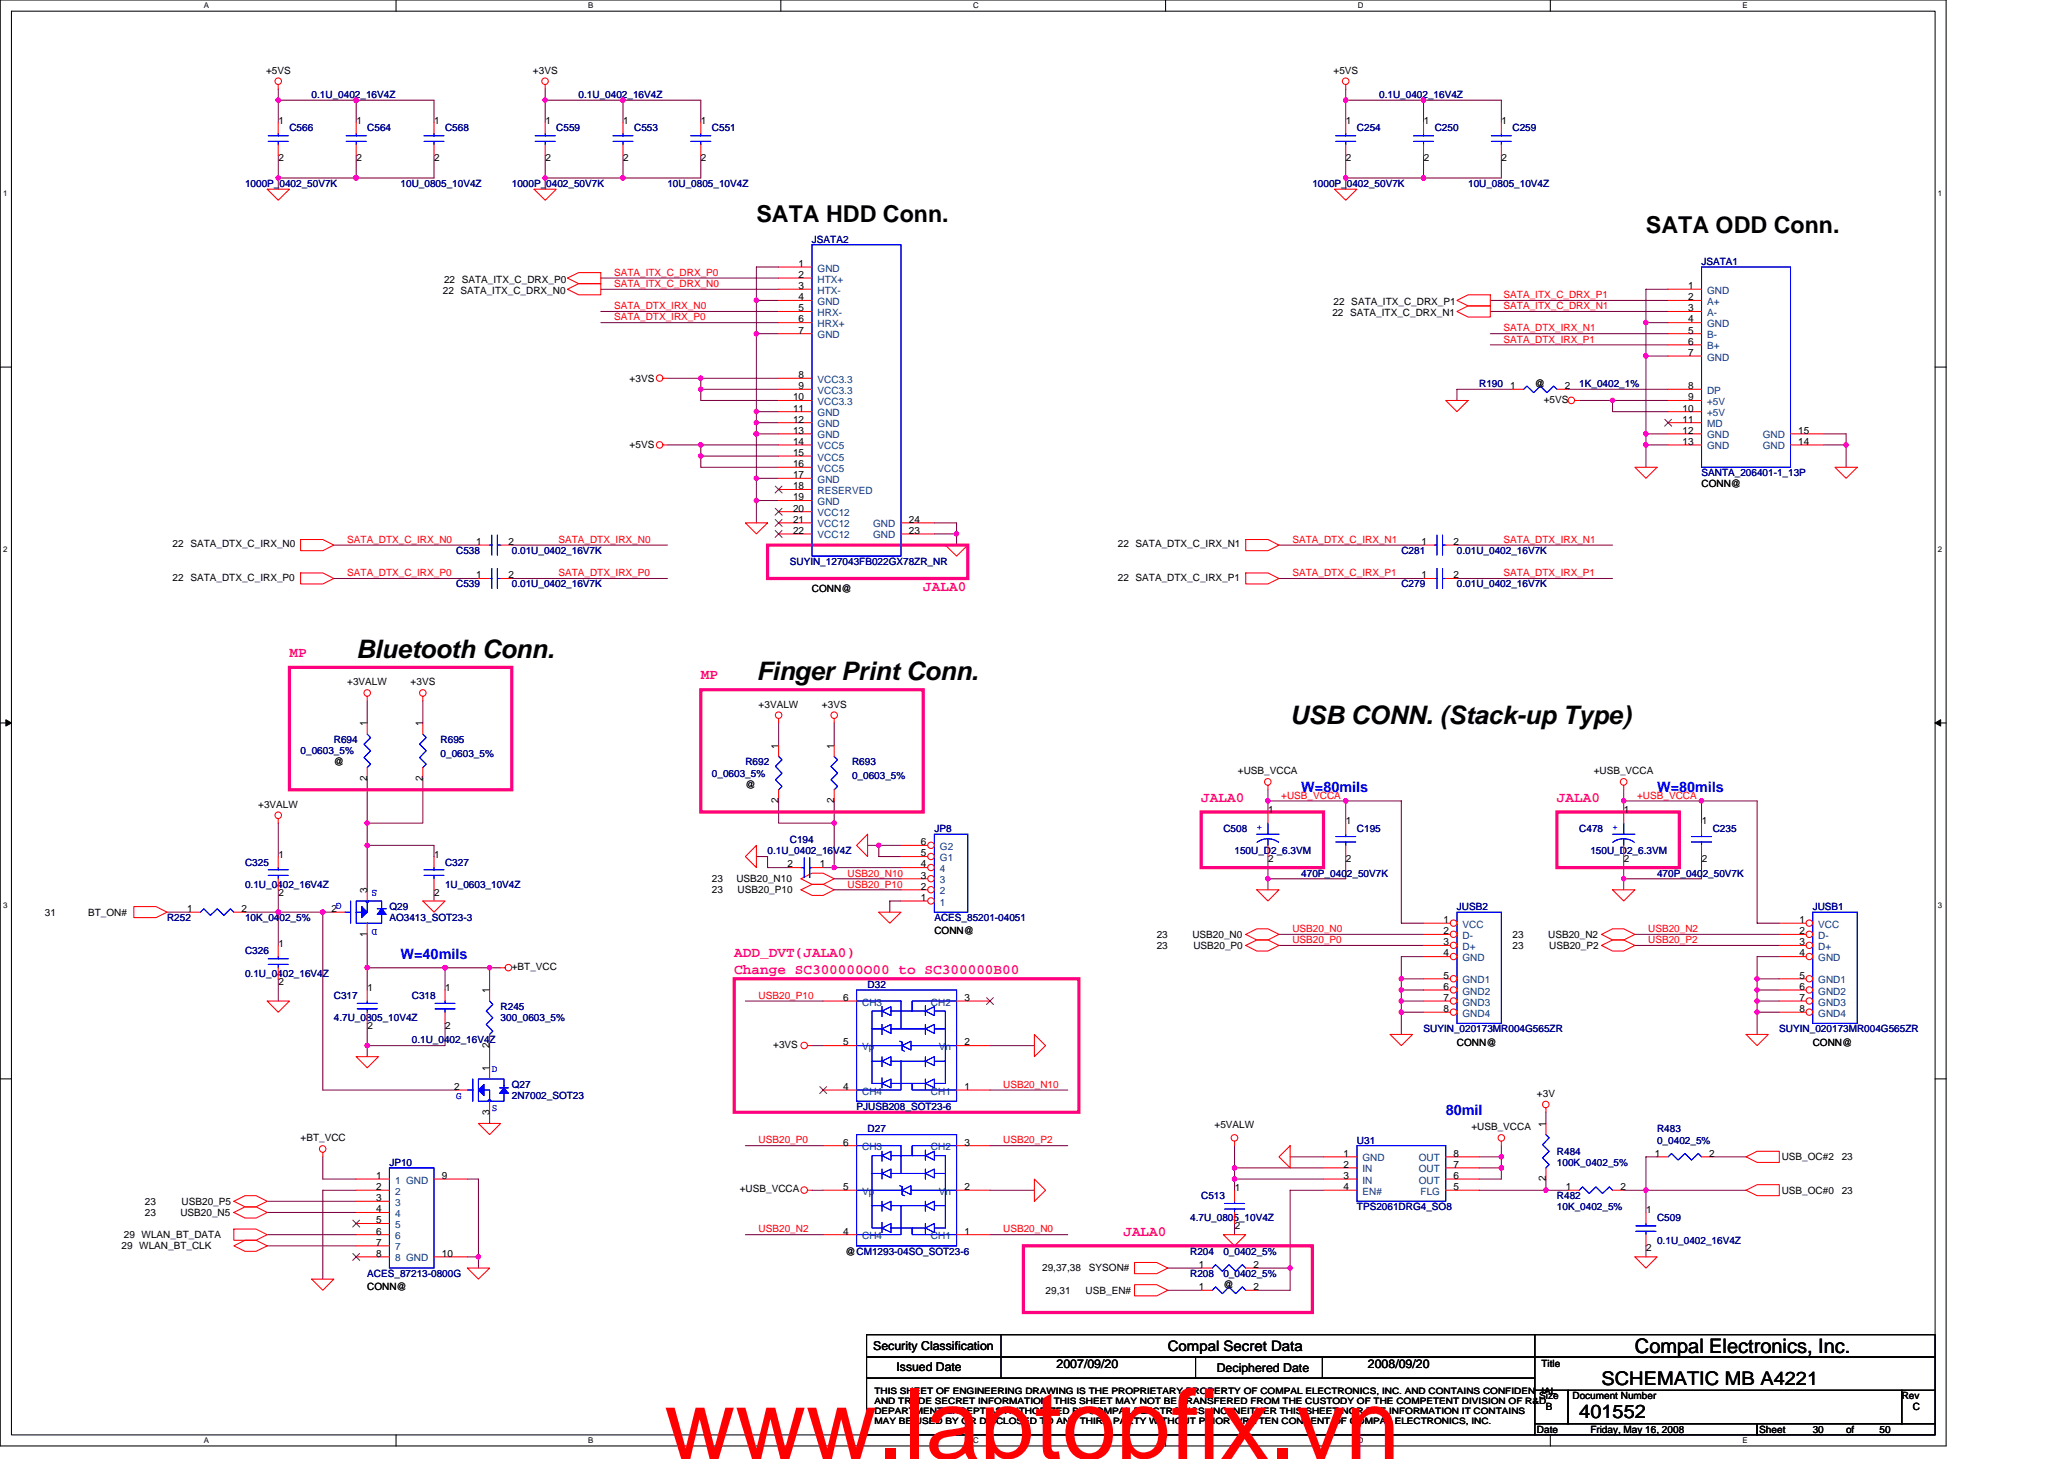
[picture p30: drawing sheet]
<svg xmlns="http://www.w3.org/2000/svg" width="297mm" height="210mm" viewBox="0 0 297 210" stroke-linecap="round" stroke-linejoin="round" font-family="sans-serif">
<defs><g id="words">
<text font-size="14.1" fill="#f00" x="95.6" y="209.9">www.laptopfix.vn</text>
<g font-size="3.7">
<text x="51.3" y="94.6">Bluetooth Conn.</text>
<text x="108.9" y="97.8">Finger Print Conn.</text>
<text x="185.7" y="104.2">USB CONN. (Stack-up Type)</text>
</g>
<g font-size="3.3">
<text x="108.9" y="31.9">SATA HDD Conn.</text>
<text x="236.9" y="33.5">SATA ODD Conn.</text>
</g>
<text font-size="2.9" x="235.3" y="194.6">Compal Electronics, Inc.</text>
<g font-size="2.7">
<text x="230.5" y="199.3">SCHEMATIC MB A4221</text>
<text x="227.3" y="204.1">401552</text>
</g>
<g font-size="2.1" fill="#ff0080">
<text x="132.9" y="85">JALA0</text>
<text x="41.7" y="94.6">MP</text>
<text x="100.9" y="97.7">MP</text>
<text x="172.9" y="115.4">JALA0</text>
<text x="224.1" y="115.4">JALA0</text>
<text x="105.7" y="137.8">ADD_DVT(JALA0)</text>
<text x="105.7" y="140.1">Change SC300000O00 to SC300000B00</text>
<text x="161.7" y="177.8">JALA0</text>
</g>
<g font-size="2.1" fill="#00f">
<text x="187.3" y="113.9">W=80mils</text>
<text x="238.5" y="113.9">W=80mils</text>
<text x="57.7" y="137.9">W=40mils</text>
<text x="208.1" y="160.4">80mil</text>
</g>
<text font-size="2.1" x="168.1" y="194.4">Compal Secret Data</text>
<g font-size="1.8">
<text x="125.7" y="194.2">Security Classification</text>
<text x="129" y="197.3">Issued Date</text>
<text x="152.1" y="196.8">2007/09/20</text>
<text x="175.1" y="197.4">Deciphered Date</text>
<text x="196.9" y="196.8">2008/09/20</text>
</g>
<g font-size="1.4">
<text x="38.3" y="10.6">+5VS</text>
<text x="76.7" y="10.6">+3VS</text>
<text x="191.9" y="10.6">+5VS</text>
<text x="40.1" y="17.8">1</text>
<text x="51.3" y="17.8">1</text>
<text x="62.5" y="17.8">1</text>
<text x="78.5" y="17.8">1</text>
<text x="89.7" y="17.8">1</text>
<text x="100.9" y="17.8">1</text>
<text x="193.7" y="17.8">1</text>
<text x="204.9" y="17.8">1</text>
<text x="216.1" y="17.8">1</text>
<text x="40.1" y="23.2">2</text>
<text x="51.3" y="23.2">2</text>
<text x="62.5" y="23.2">2</text>
<text x="78.5" y="23.2">2</text>
<text x="89.7" y="23.2">2</text>
<text x="100.9" y="23.2">2</text>
<text x="193.7" y="23.2">2</text>
<text x="204.9" y="23.2">2</text>
<text x="216.1" y="23.2">2</text>
<text x="63.9" y="40.7">22 SATA_ITX_C_DRX_P0</text>
<text x="114.9" y="38.4">1</text>
<text x="114.9" y="40">2</text>
<text x="114.9" y="41.6">3</text>
<text x="242.9" y="41.6">1</text>
<text x="63.7" y="42.3">22 SATA_ITX_C_DRX_N0</text>
<text x="114.9" y="43.2">4</text>
<text x="114.9" y="44.8">5</text>
<text x="114.9" y="46.4">6</text>
<text x="114.9" y="48">7</text>
<text x="191.7" y="45.5">22 SATA_ITX_C_DRX_N1</text>
<text x="191.9" y="43.9">22 SATA_ITX_C_DRX_P1</text>
<text x="242.9" y="43.2">2</text>
<text x="242.9" y="44.8">3</text>
<text x="242.9" y="46.4">4</text>
<text x="242.9" y="48">5</text>
<text x="242.9" y="49.6">6</text>
<text x="242.9" y="51.2">7</text>
<text x="90.6" y="54.9">+3VS</text>
<text x="114.1" y="57.6">10</text>
<text x="114.1" y="59.2">11</text>
<text x="114.9" y="54.4">8</text>
<text x="114.9" y="56">9</text>
<text x="217.4" y="56">1</text>
<text x="220.9" y="55.7">@</text>
<text x="222.2" y="58">+5VS</text>
<text x="225.2" y="56">2</text>
<text x="242.1" y="59.2">10</text>
<text x="242.9" y="56">8</text>
<text x="242.9" y="57.6">9</text>
<text x="90.6" y="64.5">+5VS</text>
<text x="114.1" y="60.8">12</text>
<text x="114.1" y="62.4">13</text>
<text x="114.1" y="64">14</text>
<text x="114.1" y="65.6">15</text>
<text x="242.1" y="60.8">11</text>
<text x="242.1" y="62.4">12</text>
<text x="242.1" y="64">13</text>
<text x="258.8" y="64">14</text>
<text x="258.8" y="62.4">15</text>
<text x="114.1" y="67.2">16</text>
<text x="114.1" y="68.8">17</text>
<text x="114.1" y="70.4">18</text>
<text x="114.1" y="72">19</text>
<text x="244.9" y="70.1">CONN@</text>
<text x="114.1" y="73.6">20</text>
<text x="114.1" y="75.2">21</text>
<text x="114.1" y="76.8">22</text>
<text x="130.8" y="75.2">24</text>
<text x="130.8" y="76.8">23</text>
<text x="24.8" y="78.7">22 SATA_DTX_C_IRX_N0</text>
<text x="24.8" y="83.5">22 SATA_DTX_C_IRX_P0</text>
<text x="68.5" y="83.2">1</text>
<text x="68.5" y="78.4">1</text>
<text x="73.2" y="83.2">2</text>
<text x="73.2" y="78.4">2</text>
<text x="160.9" y="78.7">22 SATA_DTX_C_IRX_N1</text>
<text x="160.9" y="83.5">22 SATA_DTX_C_IRX_P1</text>
<text x="204.6" y="83.2">1</text>
<text x="204.6" y="78.4">1</text>
<text x="209.2" y="83.2">2</text>
<text x="209.2" y="78.4">2</text>
<text x="116.9" y="85.2">CONN@</text>
<text x="50" y="98.6">+3VALW</text>
<text x="59.1" y="98.6">+3VS</text>
<text x="109.2" y="101.8">+3VALW</text>
<text x="118.3" y="101.8">+3VS</text>
<text x="52.8" y="104.5" transform="rotate(-90 52.8 104.5)">1</text>
<text x="60.8" y="104.5" transform="rotate(-90 60.8 104.5)">1</text>
<text x="112" y="107.7" transform="rotate(-90 112 107.7)">1</text>
<text x="120" y="107.7" transform="rotate(-90 120 107.7)">1</text>
<text x="48" y="110.1">@</text>
<text x="52.8" y="112.4" transform="rotate(-90 52.8 112.4)">2</text>
<text x="60.8" y="112.4" transform="rotate(-90 60.8 112.4)">2</text>
<text x="107.3" y="113.3">@</text>
<text x="178.2" y="111.4">+USB_VCCA</text>
<text x="229.4" y="111.4">+USB_VCCA</text>
<text x="37.2" y="116.2">+3VALW</text>
<text x="112" y="115.5" transform="rotate(-90 112 115.5)">2</text>
<text x="120" y="115.5" transform="rotate(-90 120 115.5)">2</text>
<text x="182.5" y="117">1</text>
<text x="193.7" y="118.6">1</text>
<text x="233.7" y="117">1</text>
<text x="244.9" y="118.6">1</text>
<text x="40.1" y="123.4">1</text>
<text x="62.5" y="123.4">1</text>
<text x="113.3" y="124.8">2</text>
<text x="118" y="124.8">1</text>
<text x="132.5" y="124.8">4</text>
<text x="132.5" y="123.2">5</text>
<text x="132.5" y="121.6">6</text>
<text x="182.5" y="124">2</text>
<text x="193.7" y="124">2</text>
<text x="233.7" y="124">2</text>
<text x="244.9" y="124">2</text>
<text x="6.5" y="131.7">31</text>
<text x="12.7" y="131.7">BT_ON#</text>
<text x="26.9" y="131.2">1</text>
<text x="34.8" y="131.2">2</text>
<text x="40.1" y="128.8">2</text>
<text x="47.7" y="131.2">2</text>
<text x="52.8" y="128.5" transform="rotate(-90 52.8 128.5)">3</text>
<text x="62.5" y="128.8">2</text>
<text x="102.5" y="126.9">23</text>
<text x="102.5" y="128.5">23</text>
<text x="106" y="126.9">USB20_N10</text>
<text x="106.1" y="128.5">USB20_P10</text>
<text x="132.5" y="129.6">1</text>
<text x="132.5" y="128">2</text>
<text x="132.5" y="126.4">3</text>
<text x="40.1" y="136.2">1</text>
<text x="52.8" y="134.7" transform="rotate(-90 52.8 134.7)">1</text>
<text x="134.5" y="134.4">CONN@</text>
<text x="166.5" y="134.9">23</text>
<text x="166.5" y="136.5">23</text>
<text x="171.6" y="134.9">USB20_N0</text>
<text x="171.7" y="136.5">USB20_P0</text>
<text x="207.7" y="132.8">1</text>
<text x="207.7" y="134.4">2</text>
<text x="207.7" y="136">3</text>
<text x="207.7" y="137.6">4</text>
<text x="217.7" y="134.9">23</text>
<text x="217.7" y="136.5">23</text>
<text x="222.8" y="134.9">USB20_N2</text>
<text x="222.9" y="136.5">USB20_P2</text>
<text x="258.9" y="132.8">1</text>
<text x="258.9" y="134.4">2</text>
<text x="258.9" y="136">3</text>
<text x="258.9" y="137.6">4</text>
<text x="40.1" y="141.6">2</text>
<text x="52.9" y="142.6">1</text>
<text x="64.1" y="142.6">1</text>
<text x="70.4" y="142.9" transform="rotate(-90 70.4 142.9)">1</text>
<text x="73.7" y="139.6">+BT_VCC</text>
<text x="121.3" y="144">6</text>
<text x="138.8" y="144">3</text>
<text x="207.7" y="140.8">5</text>
<text x="207.7" y="142.4">6</text>
<text x="207.7" y="144">7</text>
<text x="258.9" y="140.8">5</text>
<text x="258.9" y="142.4">6</text>
<text x="258.9" y="144">7</text>
<text x="52.9" y="148">2</text>
<text x="64.1" y="148">2</text>
<text x="207.7" y="145.6">8</text>
<text x="258.9" y="145.6">8</text>
<text x="70.4" y="154.1" transform="rotate(-90 70.4 154.1)">1</text>
<text x="70.4" y="150.7" transform="rotate(-90 70.4 150.7)">2</text>
<text x="111.3" y="150.7">+3VS</text>
<text x="121.3" y="150.4">5</text>
<text x="138.8" y="150.4">2</text>
<text x="209.7" y="150.4">CONN@</text>
<text x="260.9" y="150.4">CONN@</text>
<text x="65.3" y="156.8">2</text>
<text x="70.4" y="160.4" transform="rotate(-90 70.4 160.4)">3</text>
<text x="121.3" y="156.8">4</text>
<text x="138.8" y="156.8">1</text>
<text x="221.2" y="157.8">+3V</text>
<text x="43.3" y="164.2">+BT_VCC</text>
<text x="121.3" y="164.8">6</text>
<text x="138.8" y="164.8">3</text>
<text x="174.8" y="162.3">+5VALW</text>
<text x="193.4" y="166.4">1</text>
<text x="193.4" y="168">2</text>
<text x="209.2" y="166.4">8</text>
<text x="209.2" y="168">7</text>
<text x="211.7" y="162.6">+USB_VCCA</text>
<text x="222.5" y="162.1" transform="rotate(-90 222.5 162.1)">1</text>
<text x="238.1" y="166.4">1</text>
<text x="246" y="166.4">2</text>
<text x="256.4" y="166.9">USB_OC#2</text>
<text x="265" y="166.9">23</text>
<text x="20.8" y="173.3">23</text>
<text x="26.1" y="173.3">USB20_P5</text>
<text x="54.1" y="169.6">1</text>
<text x="54.1" y="171.2">2</text>
<text x="54.1" y="172.8">3</text>
<text x="63.6" y="169.6">9</text>
<text x="106.5" y="171.6">+USB_VCCA</text>
<text x="121.3" y="171.2">5</text>
<text x="138.8" y="171.2">2</text>
<text x="177.7" y="171.4">1</text>
<text x="193.4" y="169.6">3</text>
<text x="193.4" y="171.2">4</text>
<text x="209.2" y="171.2">5</text>
<text x="209.2" y="169.6">6</text>
<text x="222.5" y="169.9" transform="rotate(-90 222.5 169.9)">2</text>
<text x="225.4" y="171.2">1</text>
<text x="233.2" y="171.2">2</text>
<text x="256.4" y="171.7">USB_OC#0</text>
<text x="265" y="171.7">23</text>
<text x="17.5" y="179.7">29 WLAN_BT_CLK</text>
<text x="17.8" y="178.1">29 WLAN_BT_DATA</text>
<text x="20.8" y="174.9">23</text>
<text x="26" y="174.9">USB20_N5</text>
<text x="54.1" y="174.4">4</text>
<text x="54.1" y="176">5</text>
<text x="54.1" y="177.6">6</text>
<text x="54.1" y="179.2">7</text>
<text x="121.3" y="177.6">4</text>
<text x="138.8" y="177.6">1</text>
<text x="177.7" y="176.8">2</text>
<text x="236.9" y="174.6">1</text>
<text x="52.8" y="185.7">CONN@</text>
<text x="54.1" y="180.8">8</text>
<text x="63.6" y="180.8">10</text>
<text x="121.7" y="180.5">@CM1293-04SO_SOT23-6</text>
<text x="150" y="182.9">29,37,38</text>
<text x="156.7" y="182.9">SYSON#</text>
<text x="172.5" y="185.6">1</text>
<text x="172.5" y="182.4">1</text>
<text x="176.1" y="185.3">@</text>
<text x="180.4" y="185.6">2</text>
<text x="180.4" y="182.4">2</text>
<text x="236.9" y="180">2</text>
<text x="150.5" y="186.1">29,31</text>
<text x="156.2" y="186.1">USB_EN#</text>
<text x="221.8" y="196.7">Title</text>
<text x="221.5" y="201.3">Size</text>
<text x="222.5" y="202.9">B</text>
<text x="226.3" y="201.3">Document Number</text>
<text x="273.7" y="201.3">Rev</text>
<text x="275.3" y="202.9">C</text>
<text x="221.2" y="206.1">Date</text>
<text x="228.9" y="206.1">Friday, May 16, 2008</text>
<text x="253.2" y="206.1">Sheet</text>
<text x="260.9" y="206.1">30</text>
<text x="265.7" y="206.1">of</text>
<text x="270.5" y="206.1">50</text>
</g>
<g font-size="1.4" fill="#000080">
<text x="44.8" y="14.1">0.1U_0402_16V4Z</text>
<text x="83.3" y="14.1">0.1U_0402_16V4Z</text>
<text x="198.5" y="14.1">0.1U_0402_16V4Z</text>
<text x="41.7" y="18.9">C566</text>
<text x="52.8" y="18.9">C564</text>
<text x="64" y="18.9">C568</text>
<text x="80" y="18.9">C559</text>
<text x="91.3" y="18.9">C553</text>
<text x="102.5" y="18.9">C551</text>
<text x="195.3" y="18.9">C254</text>
<text x="206.5" y="18.9">C250</text>
<text x="217.7" y="18.9">C259</text>
<text x="35.3" y="26.9">1000P_0402_50V7K</text>
<text x="57.7" y="26.9">10U_0805_10V4Z</text>
<text x="73.7" y="26.9">1000P_0402_50V7K</text>
<text x="96.1" y="26.9">10U_0805_10V4Z</text>
<text x="188.9" y="26.9">1000P_0402_50V7K</text>
<text x="211.3" y="26.9">10U_0805_10V4Z</text>
<text x="116.9" y="34.9">JSATA2</text>
<text x="244.9" y="38.1">JSATA1</text>
<text x="212.9" y="55.7">R190</text>
<text x="227.3" y="55.7">1K_0402_1%</text>
<text x="244.9" y="68.5">SANTA_206401-1_13P</text>
<text x="65.7" y="79.7">C538</text>
<text x="73.7" y="79.7">0.01U_0402_16V7K</text>
<text x="113.7" y="81.3">SUYIN_127043FB022GX78ZR_NR</text>
<text x="201.7" y="79.7">C281</text>
<text x="209.7" y="79.7">0.01U_0402_16V7K</text>
<text x="65.7" y="84.5">C539</text>
<text x="73.7" y="84.5">0.01U_0402_16V7K</text>
<text x="201.7" y="84.5">C279</text>
<text x="209.7" y="84.5">0.01U_0402_16V7K</text>
<text x="48" y="106.9">R694</text>
<text x="63.4" y="106.9">R695</text>
<text x="43.3" y="108.5">0_0603_5%</text>
<text x="63.4" y="108.8">0_0603_5%</text>
<text x="102.5" y="111.7">0_0603_5%</text>
<text x="107.3" y="110.1">R692</text>
<text x="122.6" y="110.1">R693</text>
<text x="122.6" y="112">0_0603_5%</text>
<text x="134.5" y="119.7">JP8</text>
<text x="176.1" y="119.7">C508</text>
<text x="195.3" y="119.7">C195</text>
<text x="227.3" y="119.7">C478</text>
<text x="246.5" y="119.7">C235</text>
<text x="35.3" y="124.5">C325</text>
<text x="64" y="124.5">C327</text>
<text x="110.5" y="122.9">0.1U_0402_16V4Z</text>
<text x="113.7" y="121.3">C194</text>
<text x="177.7" y="122.9">150U_D2_6.3VM</text>
<text x="228.9" y="122.9">150U_D2_6.3VM</text>
<text x="35.3" y="127.7">0.1U_0402_16V4Z</text>
<text x="56" y="130.9">Q29</text>
<text x="64" y="127.7">1U_0603_10V4Z</text>
<text x="187.3" y="126.1">470P_0402_50V7K</text>
<text x="209.7" y="130.9">JUSB2</text>
<text x="238.5" y="126.1">470P_0402_50V7K</text>
<text x="260.9" y="130.9">JUSB1</text>
<text x="24" y="132.5">R252</text>
<text x="35.3" y="132.5">10K_0402_5%</text>
<text x="35.3" y="137.3">C326</text>
<text x="56" y="132.5">AO3413_SOT23-3</text>
<text x="134.5" y="132.5">ACES_85201-04051</text>
<text x="35.3" y="140.5">0.1U_0402_16V4Z</text>
<text x="48" y="143.7">C317</text>
<text x="59.3" y="143.7">C318</text>
<text x="124.9" y="142.1">D32</text>
<text x="48" y="146.9">4.7U_0805_10V4Z</text>
<text x="72" y="145.3">R245</text>
<text x="72" y="146.9">300_0603_5%</text>
<text x="204.9" y="148.5">SUYIN_020173MR004G565ZR</text>
<text x="256.1" y="148.5">SUYIN_020173MR004G565ZR</text>
<text x="59.3" y="150.1">0.1U_0402_16V4Z</text>
<text x="73.7" y="156.5">Q27</text>
<text x="73.7" y="158.1">2N7002_SOT23</text>
<text x="123.3" y="159.7">PJUSB208_SOT23-6</text>
<text x="56" y="167.7">JP10</text>
<text x="124.9" y="162.9">D27</text>
<text x="195.3" y="164.5">U31</text>
<text x="224.1" y="166.1">R484</text>
<text x="224.1" y="167.7">100K_0402_5%</text>
<text x="238.5" y="162.9">R483</text>
<text x="238.5" y="164.5">0_0402_5%</text>
<text x="172.9" y="172.5">C513</text>
<text x="224.1" y="172.5">R482</text>
<text x="171.3" y="175.7">4.7U_0805_10V4Z</text>
<text x="195.3" y="174.1">TPS2061DRG4_SO8</text>
<text x="224.1" y="174.1">10K_0402_5%</text>
<text x="238.5" y="175.7">C509</text>
<text x="238.5" y="178.9">0.1U_0402_16V4Z</text>
<text x="52.8" y="183.7">ACES_87213-0800G</text>
<text x="171.3" y="183.7">R208</text>
<text x="171.3" y="180.5">R204</text>
<text x="176.1" y="183.7">0_0402_5%</text>
<text x="176.1" y="180.5">0_0402_5%</text>
</g>
<g font-size="1.4" fill="#f00">
<text x="88.4" y="39.7">SATA_ITX_C_DRX_P0</text>
<text x="88.4" y="41.3">SATA_ITX_C_DRX_N0</text>
<text x="88.4" y="46.1">SATA_DTX_IRX_P0</text>
<text x="88.4" y="44.5">SATA_DTX_IRX_N0</text>
<text x="216.4" y="42.9">SATA_ITX_C_DRX_P1</text>
<text x="216.4" y="44.5">SATA_ITX_C_DRX_N1</text>
<text x="216.4" y="47.7">SATA_DTX_IRX_N1</text>
<text x="216.4" y="49.3">SATA_DTX_IRX_P1</text>
<text x="50" y="78.1">SATA_DTX_C_IRX_N0</text>
<text x="50" y="82.9">SATA_DTX_C_IRX_P0</text>
<text x="80.4" y="78.1">SATA_DTX_IRX_N0</text>
<text x="80.4" y="82.9">SATA_DTX_IRX_P0</text>
<text x="186" y="78.1">SATA_DTX_C_IRX_N1</text>
<text x="186" y="82.9">SATA_DTX_C_IRX_P1</text>
<text x="216.4" y="78.1">SATA_DTX_IRX_N1</text>
<text x="216.4" y="82.9">SATA_DTX_IRX_P1</text>
<text x="184.4" y="114.9">+USB_VCCA</text>
<text x="235.6" y="114.9">+USB_VCCA</text>
<text x="122" y="126.1">USB20_N10</text>
<text x="122" y="127.7">USB20_P10</text>
<text x="186" y="135.7">USB20_P0</text>
<text x="186" y="134.1">USB20_N0</text>
<text x="237.2" y="135.7">USB20_P2</text>
<text x="237.2" y="134.1">USB20_N2</text>
<text x="109.2" y="143.7">USB20_P10</text>
<text x="144.4" y="156.5">USB20_N10</text>
<text x="109.2" y="164.5">USB20_P0</text>
<text x="144.4" y="164.5">USB20_P2</text>
<text x="109.2" y="177.3">USB20_N2</text>
<text x="144.4" y="177.3">USB20_N0</text>
</g>
<g font-size="1.4" fill="#004080">
<text x="117.7" y="39.1">GND</text>
<text x="117.7" y="40.7">HTX+</text>
<text x="117.7" y="42.3">HTX-</text>
<text x="117.7" y="43.9">GND</text>
<text x="117.7" y="45.5">HRX-</text>
<text x="117.7" y="47.1">HRX+</text>
<text x="245.7" y="42.3">GND</text>
<text x="245.7" y="43.9">A+</text>
<text x="245.7" y="45.5">A-</text>
<text x="245.7" y="47.1">GND</text>
<text x="117.7" y="48.7">GND</text>
<text x="245.7" y="48.7">B-</text>
<text x="245.7" y="50.3">B+</text>
<text x="245.7" y="51.9">GND</text>
<text x="117.7" y="55.1">VCC3.3</text>
<text x="117.7" y="56.7">VCC3.3</text>
<text x="117.7" y="58.3">VCC3.3</text>
<text x="117.7" y="59.9">GND</text>
<text x="245.7" y="56.7">DP</text>
<text x="245.7" y="58.3">+5V</text>
<text x="245.7" y="59.9">+5V</text>
<text x="117.7" y="61.5">GND</text>
<text x="117.7" y="63.1">GND</text>
<text x="117.7" y="64.7">VCC5</text>
<text x="245.7" y="61.5">MD</text>
<text x="245.7" y="63.1">GND</text>
<text x="245.7" y="64.7">GND</text>
<text x="253.7" y="64.7">GND</text>
<text x="253.7" y="63.1">GND</text>
<text x="117.7" y="66.3">VCC5</text>
<text x="117.7" y="67.9">VCC5</text>
<text x="117.7" y="69.5">GND</text>
<text x="117.7" y="71.1">RESERVED</text>
<text x="117.7" y="72.7">GND</text>
<text x="117.7" y="74.3">VCC12</text>
<text x="117.7" y="75.9">VCC12</text>
<text x="117.7" y="77.5">VCC12</text>
<text x="125.7" y="75.9">GND</text>
<text x="125.7" y="77.5">GND</text>
<text x="135.3" y="125.5">4</text>
<text x="135.3" y="123.9">G1</text>
<text x="135.3" y="122.3">G2</text>
<text x="135.3" y="130.3">1</text>
<text x="135.3" y="128.7">2</text>
<text x="135.3" y="127.1">3</text>
<text x="210.5" y="133.5">VCC</text>
<text x="210.5" y="135.1">D-</text>
<text x="210.5" y="136.7">D+</text>
<text x="261.7" y="133.5">VCC</text>
<text x="261.7" y="135.1">D-</text>
<text x="261.7" y="136.7">D+</text>
<text x="210.5" y="138.3">GND</text>
<text x="210.5" y="141.5">GND1</text>
<text x="210.5" y="143.1">GND2</text>
<text x="261.7" y="138.3">GND</text>
<text x="261.7" y="141.5">GND1</text>
<text x="261.7" y="143.1">GND2</text>
<text x="124.1" y="144.7">CH3</text>
<text x="134" y="144.7">CH2</text>
<text x="210.5" y="144.7">GND3</text>
<text x="210.5" y="146.3">GND4</text>
<text x="261.7" y="144.7">GND3</text>
<text x="261.7" y="146.3">GND4</text>
<text x="124.1" y="151.1">Vp</text>
<text x="135.1" y="151.1">Vn</text>
<text x="124.1" y="157.5">CH4</text>
<text x="134" y="157.5">CH1</text>
<text x="124.1" y="165.5">CH3</text>
<text x="134" y="165.5">CH2</text>
<text x="196.1" y="167.1">GND</text>
<text x="204.2" y="167.1">OUT</text>
<text x="56.9" y="170.3">1 GND</text>
<text x="56.9" y="171.9">2</text>
<text x="56.9" y="173.5">3</text>
<text x="124.1" y="171.9">Vp</text>
<text x="135.1" y="171.9">Vn</text>
<text x="196.1" y="168.7">IN</text>
<text x="196.1" y="170.3">IN</text>
<text x="196.1" y="171.9">EN#</text>
<text x="204.2" y="170.3">OUT</text>
<text x="204.2" y="168.7">OUT</text>
<text x="204.4" y="171.9">FLG</text>
<text x="56.9" y="175.1">4</text>
<text x="56.9" y="176.7">5</text>
<text x="56.9" y="178.3">6</text>
<text x="56.9" y="179.9">7</text>
<text x="124.1" y="178.3">CH4</text>
<text x="134" y="178.3">CH1</text>
<text x="56.9" y="181.5">8 GND</text>
</g>
<g font-size="1.4" fill="#00f">
<text x="180.9" y="119.4">+</text>
<text x="232.1" y="119.4">+</text>
<text x="49.2" y="129.9" transform="rotate(180 49.2 129.9)">G</text>
<text x="54.3" y="128.1" transform="rotate(180 54.3 128.1)">S</text>
<text x="54.3" y="133.7" transform="rotate(180 54.3 133.7)">D</text>
<text x="70.8" y="154.3">D</text>
<text x="65.7" y="158.1">G</text>
<text x="70.8" y="159.9">S</text>
</g>
<g font-size="1.3">
<text x="125.8" y="200.5">THIS SHEET OF ENGINEERING DRAWING IS THE PROPRIETARY PROPERTY OF COMPAL ELECTRONICS, INC. AND CONTAINS CONFIDEN IAL</text>
<text x="125.8" y="202">AND TRADE SECRET INFORMATION. THIS SHEET MAY NOT BE TRANSFERED FROM THE CUSTODY OF THE COMPETENT DIVISION OF R&amp;D</text>
<text x="125.8" y="203.5">DEPARTMENT EXCEPT AS AUTHORIZED BY COMPAL ELECTRONICS, INC. NEITHER THIS SHEET NOR THE INFORMATION IT CONTAINS</text>
<text x="125.8" y="204.9">MAY BE USED BY OR DISCLOSED TO ANY THIRD PARTY WITHOUT PRIOR WRITTEN CONSENT OF COMPAL ELECTRONICS, INC.</text>
</g>
<g font-size="1.1">
<text x="29.3" y="1.2">A</text>
<text x="84.7" y="1.2">B</text>
<text x="140" y="1.2">C</text>
<text x="195.4" y="1.2">D</text>
<text x="250.8" y="1.2">E</text>
<text x=".4" y="28.2">1</text>
<text x="278.9" y="28.2">1</text>
<text x=".4" y="79.4">2</text>
<text x="278.9" y="79.4">2</text>
<text x=".4" y="130.6">3</text>
<text x="278.9" y="130.6">3</text>
<text x="29.3" y="207.6">A</text>
<text x="84.7" y="207.6">B</text>
<text x="140" y="207.6">C</text>
<text x="195.4" y="207.6">D</text>
<text x="250.8" y="207.6">E</text>
</g>
</g></defs>
<path d="M0 0h280.1v208h-280.1zM1.6 1.6h276.9v204.8h-276.9z" fill="none" stroke="#000" stroke-width=".15"/>
<g fill="#fff">
<path d="M29.3 .2h.8v1.2h-.8z"/>
<path d="M29.3 206.6h.8v1.3h-.8z"/>
</g>
<path d="M57 0v1.6M57 206.4v1.6" fill="none" stroke="#000" stroke-width=".15"/>
<g fill="#fff">
<path d="M84.7 .2h.7v1.2h-.7z"/>
<path d="M84.7 206.6h.7v1.3h-.7z"/>
</g>
<path d="M112.4 0v1.6M112.4 206.4v1.6" fill="none" stroke="#000" stroke-width=".15"/>
<g fill="#fff">
<path d="M140 .2h.8v1.2h-.8z"/>
<path d="M140 206.6h.8v1.3h-.8z"/>
</g>
<path d="M167.7 0v1.6M167.7 206.4v1.6" fill="none" stroke="#000" stroke-width=".15"/>
<g fill="#fff">
<path d="M195.4 .2h.8v1.2h-.8z"/>
<path d="M195.4 206.6h.8v1.3h-.8z"/>
</g>
<path d="M223.1 0v1.6M223.1 206.4v1.6" fill="none" stroke="#000" stroke-width=".15"/>
<g fill="#fff">
<path d="M250.8 .2h.7v1.2h-.7z"/>
<path d="M250.8 206.6h.7v1.3h-.7z"/>
<path d="M.4 27.2h.7v1.3h-.7z"/>
<path d="M278.9 27.2h.6v1.3h-.6z"/>
<path d="M.4 78.4h.7v1.3h-.7z"/>
<path d="M278.9 78.4h.6v1.3h-.6z"/>
</g>
<path d="M0 52.8h1.6M278.5 52.8h1.6" fill="none" stroke="#000" stroke-width=".15"/>
<g fill="#fff">
<path d="M.4 129.6h.7v1.3h-.7z"/>
<path d="M278.9 129.6h.6v1.3h-.6z"/>
</g>
<path d="M0 104h1.6M278.5 104h1.6" fill="none" stroke="#000" stroke-width=".15"/>
<path d="M.8 103.5l.8 .5-.8 .5zM278.5 104l.8-.5v1z" fill="#000" stroke="#000" stroke-width=".14"/>
<g fill="#fff">
<path d="M.4 180.8h.7v1.3h-.7z"/>
<path d="M278.9 180.8h.6v1.3h-.6z"/>
</g>
<g fill="none" stroke="#000" stroke-width=".15">
<path d="M0 155.2h1.6M278.5 155.2h1.6M124.7 192h96.2v3.2h-96.2zM124.7 195.2h96.2v3.1h-96.2zM124.7 198.3h96.2v8.1h-96.2zM144.1 192v6.3M172.1 195.2v3.1M190.3 195.2v3.1M220.9 192h57.6v3.2h-57.6zM220.9 195.2h57.6v4.8h-57.6zM220.9 204.8h32v1.6h-32zM220.9 200h4.8v4.8h-4.8z"/>
<path d="M225.7 200h48v4.8h-48zM252.9 204.8h25.6v1.6h-25.6zM273.7 200h4.8v4.8h-4.8z"/>
</g>
<g fill="none" stroke="#800040" stroke-width=".15">
<path d="M40 14.4h22.5v3.2M40 12.8v4.8M51.3 14.4v3.2M78.5 12.8v4.8M78.5 14.4h22.4v3.2M89.7 14.4v3.2M193.7 12.8v4.8M193.7 14.4h22.4v3.2M204.9 14.4v3.2M40 22.4v4.8M51.3 22.4v3.2M62.5 22.4v3.2h-22.5"/>
<path d="M78.5 22.4v4.8M89.7 22.4v3.2M100.9 22.4v3.2h-22.4M112.1 38.4h-3.2v36.8M193.7 22.4v4.8M204.9 22.4v3.2M216.1 22.4v3.2h-22.4M86.5 40h25.6M86.5 41.6h25.6M86.5 46.4h25.6M86.5 44.8h25.6M96.1 54.4h16"/>
<path d="M100.9 56h11.2M100.9 54.4v3.2h11.2M108.9 43.2h3.2M108.9 59.2h3.2M108.9 48h3.2M214.5 48h25.6M214.5 43.2h25.6M214.5 44.8h25.6M214.5 49.6h25.6M217.7 56h-8v1.6M225.7 56h14.4M227.3 57.6h12.8"/>
<path d="M232.1 57.6v1.6h8M236.9 46.4h3.2M236.9 51.2h3.2M240.1 41.6h-3.2v25.6M48 78.4h20.9M73.7 78.4h22.4M100.9 65.6h11.2M100.9 64v3.2h11.2M108.9 60.8h3.2M108.9 72h3.2M108.9 62.4h3.2M108.9 68.8h3.2"/>
<path d="M112.1 64h-16M134.5 75.2h3.2v3.2M134.5 76.8h3.2M184.1 78.4h20.8M209.7 78.4h22.4M236.9 62.4h3.2M236.9 64h3.2M262.5 62.4h3.2v4.8M262.5 64h3.2M48 83.2h20.9M73.7 83.2h22.4M184.1 83.2h20.8"/>
<path d="M209.7 83.2h22.4M40 118.4v4.8M52.8 100.8v3.2M52.8 112v16M60.9 112v6.4h-8.1M60.9 100.8v3.2M112.1 115.2v3.2h8M112.1 104v3.2M120.1 104v3.2M120.1 115.2v9.6M182.5 113.6v3.2M182.5 115.2h19.2v17.6h3.2"/>
<path d="M193.7 115.2v3.2M233.7 113.6v3.2M233.7 115.2h19.2v17.6h3.2M244.9 115.2v3.2M24 131.2h3.3M40 128v8M46.5 131.2v25.6h19.2M48 131.2h-12.7M52.8 121.6h9.7v1.6M52.8 134.4v8M62.5 128v1.6M64 139.2v3.2"/>
<path d="M70.5 139.2v3.2M72 139.2h-19.2M108.9 123.2h1.6v1.6h3.2M118.5 124.8h11.2M120.1 126.4h9.6M120.1 128h9.6M124.9 121.6h4.8M126.5 121.6v1.6h3.2M129.7 129.6h-1.6v1.6M182.5 123.2v4.8M184.1 136h20.8M184.1 134.4h20.8"/>
<path d="M193.7 123.2v3.2h-11.2M204.9 137.6h-3.2v3.2h3.2M233.7 123.2v4.8M235.3 136h20.8M235.3 134.4h20.8M244.9 123.2v3.2h-11.2M256.1 137.6h-3.2v3.2h3.2M40 140.8v3.2M52.8 150.4v1.6M64 147.2v3.2h-11.2v-3.2M70.5 150.4v3.2M107.3 144h11.2"/>
<path d="M116.9 150.4h1.6M142.5 156.8h11.2M142.5 150.4h6.4M201.7 140.8v1.6h3.2M201.7 142.4v1.6h3.2M201.7 144v1.6h3.2M201.7 145.6v3.2M252.9 145.6v3.2M252.9 142.4v1.6h3.2M252.9 140.8v1.6h3.2M252.9 144v1.6h3.2M38.5 172.8h12.8"/>
<path d="M38.5 174.4h12.8M38.5 177.6h12.8M38.5 179.2h12.8M46.5 166.4v3.2h4.8M51.3 171.2h-4.8v12.8M67.3 169.6h1.6v12.8M70.5 160v1.6M107.3 177.6h11.2M107.3 164.8h11.2M116.9 171.2h1.6M142.5 177.6h11.2M142.5 171.2h6.4"/>
<path d="M142.5 164.8h11.2M177.7 164.8v6.4M177.7 169.6h12.8M177.7 176v1.6M177.7 168h12.8M185.7 166.4h4.8M190.5 171.2h-4.8v11.2M212.9 166.4h3.2M212.9 168h3.2M216.1 164.8v4.8h-3.2M222.5 160v1.6M222.5 169.6v1.6"/>
<path d="M225.7 171.2h-12.8M233.7 171.2h3.2v3.2M236.9 179.2v1.6M238.5 166.4h-1.6v4.8h14.4M246.5 166.4h4.8M67.3 180.8h1.6M168.1 182.4h4.8M168.1 185.6h4.8M180.9 182.4h4.8v3.2h-4.8"/>
</g>
<g fill="#f0f" stroke="#f0f" stroke-width=".15">
<circle cx="70.4" cy="139.2" r=".32"/>
<circle cx="64" cy="139.2" r=".32"/>
<circle cx="52.8" cy="139.2" r=".32"/>
<circle cx="52.8" cy="121.6" r=".31"/>
<circle cx="52.8" cy="150.4" r=".31"/>
<circle cx="40" cy="131.2" r=".32"/>
<circle cx="46.4" cy="131.2" r=".32"/>
<circle cx="182.5" cy="126.4" r=".31"/>
<circle cx="182.5" cy="115.2" r=".32"/>
<circle cx="193.7" cy="115.2" r=".32"/>
<circle cx="177.7" cy="168" r=".32"/>
<circle cx="216.1" cy="168" r=".32"/>
<circle cx="236.9" cy="171.2" r=".32"/>
<circle cx="222.5" cy="171.2" r=".32"/>
<circle cx="216.1" cy="166.4" r=".31"/>
<circle cx="177.7" cy="169.6" r=".31"/>
<circle cx="68.8" cy="180.8" r=".31"/>
<circle cx="201.7" cy="145.6" r=".31"/>
<circle cx="201.7" cy="140.8" r=".31"/>
<circle cx="201.7" cy="142.4" r=".31"/>
<circle cx="201.7" cy="144" r=".32"/>
<circle cx="252.9" cy="145.6" r=".31"/>
<circle cx="244.9" cy="115.2" r=".32"/>
<circle cx="252.9" cy="142.4" r=".31"/>
<circle cx="233.7" cy="126.4" r=".31"/>
<circle cx="233.7" cy="115.2" r=".32"/>
<circle cx="252.9" cy="144" r=".32"/>
<circle cx="252.9" cy="140.8" r=".31"/>
<circle cx="89.6" cy="25.6" r=".31"/>
<circle cx="89.6" cy="14.4" r=".31"/>
<circle cx="78.4" cy="14.4" r=".31"/>
<circle cx="78.4" cy="25.6" r=".31"/>
<circle cx="51.2" cy="25.6" r=".31"/>
<circle cx="51.2" cy="14.4" r=".31"/>
<circle cx="40" cy="14.4" r=".31"/>
<circle cx="40" cy="25.6" r=".31"/>
<circle cx="204.9" cy="25.6" r=".31"/>
<circle cx="204.9" cy="14.4" r=".31"/>
<circle cx="193.7" cy="14.4" r=".31"/>
<circle cx="193.7" cy="25.6" r=".31"/>
<circle cx="108.8" cy="48" r=".32"/>
<circle cx="108.8" cy="72" r=".32"/>
<circle cx="108.8" cy="60.8" r=".31"/>
<circle cx="108.8" cy="43.2" r=".32"/>
<circle cx="108.8" cy="62.4" r=".31"/>
<circle cx="100.8" cy="64" r=".32"/>
<circle cx="108.8" cy="68.8" r=".31"/>
<circle cx="100.8" cy="65.6" r=".31"/>
<circle cx="100.8" cy="56" r=".32"/>
<circle cx="100.8" cy="54.4" r=".31"/>
<circle cx="108.8" cy="59.2" r=".32"/>
<circle cx="137.7" cy="76.8" r=".31"/>
<circle cx="236.9" cy="64" r=".32"/>
<circle cx="265.7" cy="64" r=".32"/>
<circle cx="236.9" cy="62.4" r=".31"/>
<circle cx="236.9" cy="51.2" r=".32"/>
<circle cx="236.9" cy="46.4" r=".31"/>
<circle cx="232.1" cy="57.6" r=".31"/>
<circle cx="185.7" cy="182.4" r=".31"/>
<circle cx="126.5" cy="121.6" r=".31"/>
<circle cx="120.1" cy="124.8" r=".31"/>
<circle cx="120.1" cy="118.4" r=".31"/>
<circle cx="52.8" cy="118.4" r=".31"/>
</g>
<g fill="none" stroke="#f00" stroke-width=".15">
<path d="M40 12.2v.6M78.5 12.2v.6M193.7 12.2v.6M38.5 27.2h3.2l-1.7 1.6zM76.9 27.2h3.1l-1.5 1.6zM192.1 27.2h3.2l-1.6 1.6zM81.7 41.6l1.6-.8h3.2v1.6h-3.2zM81.7 40l1.6-.8h3.2v1.6h-3.2zM95.4 54.4h.7M208.1 57.6h3.2l-1.6 1.6zM209.7 44.8l1.6-.8h3.2v1.6h-3.2zM209.7 43.2l1.6-.8h3.2v1.6h-3.2z"/>
<path d="M226.6 57.6h.7M43.3 77.6h3.2l1.5 .8-1.5 .8h-3.2zM95.4 64h.7M107.3 75.2h3.2l-1.6 1.6zM136.1 78.4h3.2l-1.6 1.6zM179.3 77.6h3.2l1.6 .8-1.6 .8h-3.2zM235.3 67.2h3.2l-1.6 1.6zM264.1 67.2h3.2l-1.6 1.6zM43.3 82.4h3.2l1.5 .8-1.5 .8h-3.2zM179.3 82.4h3.2l1.6 .8-1.6 .8h-3.2zM40 117.8v.6M52.8 100.2v.6"/>
<path d="M60.9 100.2v.6M112.1 103.4v.6M120.1 103.4v.6M182.5 113v.6M233.7 113v.6M19.3 130.4h3.2l1.5 .8-1.5 .8h-3.2zM60.9 129.6h3.1l-1.5 1.6zM72 139.2h.7M108.9 121.6v3.2l-1.6-1.6zM115.3 126.4l1.6-.8h1.6l1.6 .8-1.6 .8h-1.6zM115.3 128l1.6-.8h1.6l1.6 .8-1.6 .8h-1.6zM124.9 120v3.2l-1.6-1.6z"/>
<path d="M126.5 131.2h3.2l-1.6 1.6zM179.3 134.4l1.6-.8h1.6l1.6 .8-1.6 .8h-1.6zM179.3 136l1.6-.8h1.6l1.6 .8-1.6 .8h-1.6zM180.9 128h3.2l-1.6 1.6zM230.5 134.4l1.6-.8h1.6l1.6 .8-1.6 .8h-1.6zM230.5 136l1.6-.8h1.6l1.6 .8-1.6 .8h-1.6zM232.1 128h3.2l-1.6 1.6zM38.5 144h3.2l-1.7 1.6zM51.3 152h3.2l-1.7 1.6zM65.7 156.8h1.6M70.5 153.6v1.6M70.5 158.4v1.6"/>
<path d="M116.2 150.4h.7M148.9 148.8l1.6 1.6-1.6 1.6zM200.1 148.8h3.2l-1.6 1.6zM222.5 159.4v.6M251.3 148.8h3.2l-1.6 1.6zM33.7 179.2l1.6-.8h1.5l1.7 .8-1.7 .8h-1.5zM33.7 174.4l1.6-.8h1.5l1.7 .8-1.7 .8h-1.5zM33.7 172.8l1.6-.8h1.5l1.7 .8-1.7 .8h-1.5zM33.7 176.8h3.1l1.7 .8-1.7 .8h-3.1zM46.5 165.8v.6M68.9 161.6h3.1l-1.5 1.6zM116.2 171.2h.7"/>
<path d="M148.9 169.6l1.6 1.6-1.6 1.6zM176.1 177.6h3.2l-1.6 1.6zM177.7 164.2v.6M185.7 164.8v3.2l-1.6-1.6zM216.1 164.2v.6M236.9 174.4v1.6M236.9 177.6v1.6M251.3 171.2l1.6-.8h3.2v1.6h-3.2zM251.3 166.4l1.6-.8h3.2v1.6h-3.2zM44.8 184h3.2l-1.5 1.6zM67.3 182.4h3.2l-1.6 1.6zM163.3 181.6h3.2l1.6 .8-1.6 .8h-3.2z"/>
<path d="M163.3 184.8h3.2l1.6 .8-1.6 .8h-3.2zM235.3 180.8h3.2l-1.6 1.6z"/>
<circle cx="40" cy="11.7" r=".47"/>
<circle cx="78.4" cy="11.7" r=".47"/>
<circle cx="193.7" cy="11.7" r=".47"/>
<circle cx="94.9" cy="54.4" r=".47"/>
<circle cx="226.1" cy="57.6" r=".47"/>
<circle cx="94.9" cy="64" r=".47"/>
<circle cx="52.8" cy="99.7" r=".47"/>
<circle cx="60.8" cy="99.7" r=".47"/>
<circle cx="40" cy="117.3" r=".47"/>
<circle cx="112" cy="102.9" r=".47"/>
<circle cx="120.1" cy="102.9" r=".47"/>
<circle cx="182.4" cy="112.5" r=".47"/>
<circle cx="233.7" cy="112.5" r=".48"/>
<circle cx="73.2" cy="139.2" r=".47"/>
<circle cx="115.7" cy="150.4" r=".47"/>
<circle cx="222.5" cy="158.9" r=".47"/>
<circle cx="46.4" cy="165.3" r=".47"/>
<circle cx="115.7" cy="171.2" r=".47"/>
<circle cx="177.7" cy="163.7" r=".47"/>
<circle cx="216.1" cy="163.7" r=".47"/>
</g>
<path d="M110.5 78.4h28.8v4.8h-28.8zM41.7 96h32v17.6h-32zM100.9 99.2h32v17.6h-32zM172.9 116.8h17.6v8h-17.6zM224.1 116.8h17.6v8h-17.6zM105.7 140.8h49.6v19.2h-49.6zM147.3 179.2h41.6v9.6h-41.6z" fill="none" stroke="#ff0080" stroke-width=".47"/>
<g fill="#00f" stroke="#00f" stroke-width=".15">
<path d="M68.9 156.8l.8-.8v1.6z"/>
<path d="M72.5 156.5l.7 .8h-1.3z"/>
</g>
<path d="M134.5 120h4.8v11.2h-4.8zM67.3 156.8h.7M68 155.2v3.2M71.9 156.5h1.3M72.5 156.5v-1.3h-3.6v3.2h1.6v-1.6h-.8M72.5 157.3v1.1h-2h.1v-.1h-.3v.1M235.4 177.1h2.9M235.4 176.4h2.9M236.9 176v.4M236.9 177.1v.5" fill="none" stroke="#00f" stroke-width=".15"/>
<circle cx="134" cy="129.6" r=".46" fill="#fff" stroke="#f00" stroke-width=".15"/>
<path d="M129.7 129.6h3.8" fill="none" stroke="#f00" stroke-width=".15"/>
<circle cx="134" cy="128" r=".46" fill="#fff" stroke="#f00" stroke-width=".15"/>
<path d="M129.7 128h3.8" fill="none" stroke="#f00" stroke-width=".15"/>
<circle cx="134" cy="126.4" r=".46" fill="#fff" stroke="#f00" stroke-width=".15"/>
<path d="M129.7 126.4h3.8" fill="none" stroke="#f00" stroke-width=".15"/>
<circle cx="134" cy="124.8" r=".46" fill="#fff" stroke="#f00" stroke-width=".15"/>
<path d="M129.7 124.8h3.8" fill="none" stroke="#f00" stroke-width=".15"/>
<circle cx="134" cy="123.2" r=".46" fill="#fff" stroke="#f00" stroke-width=".15"/>
<path d="M129.7 123.2h3.8" fill="none" stroke="#f00" stroke-width=".15"/>
<circle cx="134" cy="121.6" r=".46" fill="#fff" stroke="#f00" stroke-width=".15"/>
<g fill="none" stroke="#f00" stroke-width=".15">
<path d="M62.5 17.6v1.6M78.5 17.6v1.6M89.7 17.6v1.6M62.5 20.8v1.6M78.5 20.8v1.6M89.7 20.8v1.6M112.1 38.4h4.8M112.1 40h4.8M112.1 41.6h4.8M112.1 43.2h4.8M112.1 44.8h4.8M112.1 46.4h4.8"/>
<path d="M112.1 48h4.8M112.1 54.4h4.8M112.1 56h4.8M112.1 57.6h4.8M112.1 59.2h4.8M112.1 60.8h4.8M112.1 62.4h4.8M112.1 64h4.8M112.1 65.6h4.8M112.1 67.2h4.8M112.1 68.8h4.8M112.1 70.4h4.8"/>
<path d="M112.1 72h4.8M112.1 73.6h4.8M112.1 75.2h4.8M112.1 76.8h4.8M129.7 75.2h4.8M129.7 76.8h4.8M204.9 78.4h1.6M208.1 78.4h1.6M204.9 83.2h1.6M208.1 83.2h1.6M60.9 104v1.6M60.9 110.4v1.6"/>
<path d="M120.1 107.2v1.6M120.1 113.6v1.6M182.5 116.8v1.6M40 136v1.6M40 139.2v1.6M62.5 123.2v1.6M62.5 126.4v1.6M113.7 124.8h1.6M116.9 124.8h1.6M129.7 121.6h3.8M182.5 121.6v1.6M52.8 142.4v1.6"/>
<path d="M52.8 145.6v1.6M177.7 171.2v1.6M177.7 174.4v1.6M190.5 166.4h4.8M190.5 168h4.8M190.5 171.2h4.8M190.5 169.6h4.8M208.1 166.4h4.8M208.1 168h4.8M208.1 171.2h4.8M208.1 169.6h4.8M238.5 166.4h1.6"/>
<path d="M244.9 166.4h1.6"/>
</g>
<g fill="none" stroke="#00f" stroke-width=".15">
<path d="M61 19.5h2.9M62.5 19.2v.3M77 19.5h2.9M78.5 19.2v.3M88.2 19.5h2.9M89.7 19.2v.3M61 20.3h2.9M62.5 20.3v.5M77 20.3h2.9M78.5 20.3v.5M88.2 20.3h2.9M89.7 20.3v.5"/>
<path d="M116.9 35.2h12.8v44.8h-12.8zM206.5 78.4h.3M206.8 77v2.9M207.6 77v2.9M207.6 78.4h.5M206.5 83.2h.3M206.8 81.8v2.9M207.6 83.2h.5M207.6 81.8v2.9M60.9 105.6l.4 .5-.9 1 .9 .9-.9 1 .9 .9-.4 .5M120.1 108.8l.4 .5-.9 1 .9 .9-.9 1 .9 .9-.4 .5M182.5 118.4v1.6"/>
<path d="M38.6 138.7h2.9M38.6 137.9h2.9M40 137.6v.3M40 138.7v.5M61 125.9h2.9M61 125.1h2.9M62.5 124.8v.3M62.5 125.9v.5M115.3 124.8h.4M115.7 123.4v2.9M116.5 124.8h.4M116.5 123.4v2.9"/>
<path d="M180.9 120h3.2M180.9 121.2a2.6 2.6 0 0 1 3.1 0M182.5 120.7v.9M209.7 131.2h6.4v16h-6.4zM51.4 145.1h2.9M51.4 144.4h2.9M52.8 144v.4M52.8 145.1v.5M176.2 173.9h2.9M176.2 173.1h2.9M177.7 172.8v.3M177.7 173.9v.5"/>
<path d="M195.3 164.8h12.8v8h-12.8zM240.1 166.4l.5-.5 .9 1 1-1 .9 1 1-1 .5 .5"/>
</g>
<path d="M111.6 69.9l1 1M111.6 73.1l1 1M111.6 74.7l1 1M111.6 76.3l1 1M112.5 69.9l-1 1M112.5 73.1l-1 1M112.5 74.7l-1 1M112.5 76.3l-1 1" fill="none" stroke="#804000" stroke-width=".14"/>
<circle cx="209.2" cy="132.8" r=".46" fill="#fff" stroke="#f00" stroke-width=".15"/>
<path d="M204.9 132.8h3.8" fill="none" stroke="#f00" stroke-width=".15"/>
<circle cx="209.2" cy="134.4" r=".46" fill="#fff" stroke="#f00" stroke-width=".15"/>
<path d="M204.9 134.4h3.8" fill="none" stroke="#f00" stroke-width=".15"/>
<circle cx="209.2" cy="136" r=".46" fill="#fff" stroke="#f00" stroke-width=".15"/>
<path d="M204.9 136h3.8" fill="none" stroke="#f00" stroke-width=".15"/>
<circle cx="209.2" cy="137.6" r=".46" fill="#fff" stroke="#f00" stroke-width=".15"/>
<path d="M204.9 137.6h3.8" fill="none" stroke="#f00" stroke-width=".15"/>
<circle cx="209.2" cy="140.8" r=".46" fill="#fff" stroke="#f00" stroke-width=".15"/>
<path d="M204.9 140.8h3.8" fill="none" stroke="#f00" stroke-width=".15"/>
<circle cx="209.2" cy="142.4" r=".46" fill="#fff" stroke="#f00" stroke-width=".15"/>
<path d="M204.9 142.4h3.8" fill="none" stroke="#f00" stroke-width=".15"/>
<circle cx="209.2" cy="144" r=".46" fill="#fff" stroke="#f00" stroke-width=".15"/>
<path d="M204.9 144h3.8" fill="none" stroke="#f00" stroke-width=".15"/>
<circle cx="209.2" cy="145.6" r=".46" fill="#fff" stroke="#f00" stroke-width=".15"/>
<g fill="none" stroke="#f00" stroke-width=".15">
<path d="M100.9 17.6v1.6M100.9 20.8v1.6M68.9 83.2h1.6M72 83.2h1.7M52.8 104v1.6M52.8 110.4v1.6M193.7 118.4v1.6M193.7 121.6v1.6M118.5 144h4.8M118.5 150.4h4.8M118.5 156.8h4.8M137.7 144h4.8"/>
<path d="M137.7 150.4h4.8M137.7 156.8h4.8M204.9 145.6h3.8M118.5 164.8h4.8M118.5 171.2h4.8M118.5 177.6h4.8M137.7 164.8h4.8M137.7 171.2h4.8M137.7 177.6h4.8"/>
</g>
<g fill="none" stroke="#00f" stroke-width=".15">
<path d="M99.4 19.5h2.9M100.9 19.2v.3M99.4 20.3h2.9M100.9 20.3v.5M70.5 83.2h.3M70.8 81.8v2.9M71.6 83.2h.4M71.6 81.8v2.9M52.8 105.6l.5 .5-.9 1 .9 .9-.9 1 .9 .9-.5 .5M192.2 121.1h2.9M192.2 120.4h2.9M193.7 120v.4"/>
<path d="M193.7 121.1v.5M260.9 131.2h6.4v16h-6.4zM123.3 142.4h14.4v16h-14.4zM123.3 150.4h6.5M123.3 144h6.4v4M125.5 148h1.4M125.5 152.7h1.4M126.9 145.5l1.3-.7v1.3zM126.9 152.7l1.3-.7v1.3zM126.9 155.9l1.3-.7v1.3zM126.9 148l1.3-.6v1.3zM126.9 145.5h-1.4v10.4h1.4"/>
<path d="M126.9 144.8v1.5M126.9 147.4v1.4M126.9 152v1.5M126.9 155.1v1.4M128.2 145.5h5M128.2 148h5M128.2 155.9h5M128.2 152.7h5M129.5 149.8l.3 .1v1.2l.4 .1M129.7 152.7v4.1h-6.4M129.8 150.4l1.3-.6v1.3zM131.1 150.4h6.6"/>
<path d="M131.3 155.9v.9h6.4M133.2 145.5l1.3-.7v1.3zM133.2 155.9l1.3-.7v1.3zM133.2 152.7l1.3-.7v1.3zM133.2 148l1.3-.6v1.3zM133.2 144.7v1.4M133.2 147.4v1.4M133.2 152v1.5M133.2 155.2v1.5M134.5 145.5h1.6v10.4h-1.6M134.5 148h1.6M134.5 152.7h1.6"/>
<path d="M137.7 144h-6.4v1.5M123.3 163.2h14.4v16h-14.4zM123.3 164.8h6.4v4M123.3 171.2h6.5M125.5 168.8h1.4M125.5 173.5h1.4M126.9 166.3l1.3-.7v1.3zM126.9 173.5l1.3-.7v1.3zM126.9 176.7l1.3-.7v1.3zM126.9 168.8l1.3-.6v1.3zM126.9 166.3h-1.4v10.4h1.4M126.9 165.6v1.5"/>
<path d="M126.9 168.2v1.4M126.9 172.8v1.5M126.9 175.9v1.4M128.2 166.3h5M128.2 168.8h5M128.2 176.7h5M128.2 173.5h5M129.5 170.6l.3 .2v1.1l.4 .1M129.7 173.5v4.1h-6.4M129.8 171.2l1.3-.6v1.3zM131.1 171.2h6.6M131.3 176.7v.9h6.4"/>
<path d="M133.2 166.3l1.3-.7v1.3zM133.2 176.7l1.3-.7v1.3zM133.2 173.5l1.3-.7v1.3zM133.2 168.8l1.3-.6v1.3zM133.2 165.5v1.4M133.2 168.2v1.4M133.2 172.8v1.5M133.2 176v1.5M134.5 166.3h1.6v10.4h-1.6M134.5 168.8h1.6M134.5 173.5h1.6M137.7 164.8h-6.4v1.5"/>
</g>
<path d="M118 156.3l1 1M119 156.3l-1 1M142 143.5l1 1M143 143.5l-1 1" fill="none" stroke="#804000" stroke-width=".14"/>
<circle cx="260.4" cy="132.8" r=".46" fill="#fff" stroke="#f00" stroke-width=".15"/>
<path d="M256.1 132.8h3.8" fill="none" stroke="#f00" stroke-width=".15"/>
<circle cx="260.4" cy="134.4" r=".46" fill="#fff" stroke="#f00" stroke-width=".15"/>
<path d="M256.1 134.4h3.8" fill="none" stroke="#f00" stroke-width=".15"/>
<circle cx="260.4" cy="136" r=".46" fill="#fff" stroke="#f00" stroke-width=".15"/>
<path d="M256.1 136h3.8" fill="none" stroke="#f00" stroke-width=".15"/>
<circle cx="260.4" cy="137.6" r=".46" fill="#fff" stroke="#f00" stroke-width=".15"/>
<path d="M256.1 137.6h3.8" fill="none" stroke="#f00" stroke-width=".15"/>
<circle cx="260.4" cy="140.8" r=".46" fill="#fff" stroke="#f00" stroke-width=".15"/>
<path d="M256.1 140.8h3.8" fill="none" stroke="#f00" stroke-width=".15"/>
<circle cx="260.4" cy="142.4" r=".46" fill="#fff" stroke="#f00" stroke-width=".15"/>
<path d="M256.1 142.4h3.8" fill="none" stroke="#f00" stroke-width=".15"/>
<circle cx="260.4" cy="144" r=".46" fill="#fff" stroke="#f00" stroke-width=".15"/>
<path d="M256.1 144h3.8" fill="none" stroke="#f00" stroke-width=".15"/>
<circle cx="260.4" cy="145.6" r=".46" fill="#fff" stroke="#f00" stroke-width=".15"/>
<g fill="none" stroke="#f00" stroke-width=".15">
<path d="M40 17.6v1.6M51.3 17.6v1.6M193.7 17.6v1.6M204.9 17.6v1.6M216.1 17.6v1.6M40 20.8v1.6M51.3 20.8v1.6M193.7 20.8v1.6M204.9 20.8v1.6M216.1 20.8v1.6M217.7 56h1.6M224.1 56h1.6"/>
<path d="M240.1 56h4.8M240.1 41.6h4.8M240.1 43.2h4.8M240.1 44.8h4.8M240.1 46.4h4.8M240.1 48h4.8M240.1 49.6h4.8M240.1 51.2h4.8M240.1 57.6h4.8M240.1 59.2h4.8M68.9 78.4h1.6M72 78.4h1.7"/>
<path d="M240.1 60.8h4.8M240.1 62.4h4.8M240.1 64h4.8M257.7 62.4h4.8M257.7 64h4.8M112.1 107.2v1.6M112.1 113.6v1.6M233.7 116.8v1.6M244.9 118.4v1.6M27.3 131.2h1.5M33.7 131.2h1.6M40 123.2v1.6"/>
<path d="M40 126.4v1.6M48 131.2h1.7M52.8 128v1.6M52.8 132.8v1.6M233.7 121.6v1.6M244.9 121.6v1.6M64 142.4v1.6M64 145.6v1.6M70.5 142.4v1.6M70.5 148.8v1.6M256.1 145.6h3.8M51.3 171.2h4.7"/>
<path d="M51.3 169.6h4.7M51.3 172.8h4.7M51.3 174.4h4.7M51.3 176h4.7M51.3 177.6h4.7M51.3 179.2h4.7M62.5 169.6h4.8M222.5 161.6v1.6M222.5 168v1.6M225.7 171.2h1.6M232.1 171.2h1.6M51.3 180.8h4.7"/>
<path d="M62.5 180.8h4.8M172.9 185.6h1.6M172.9 182.4h1.6M179.3 185.6h1.6M179.3 182.4h1.6"/>
</g>
<g fill="none" stroke="#00f" stroke-width=".15">
<path d="M38.6 19.5h2.9M40 19.2v.3M49.8 19.5h2.9M51.3 19.2v.3M192.2 19.5h2.9M193.7 19.2v.3M203.4 19.5h2.9M204.9 19.2v.3M214.6 19.5h2.9M216.1 19.2v.3M38.6 20.3h2.9M40 20.3v.5"/>
<path d="M49.8 20.3h2.9M51.3 20.3v.5M192.2 20.3h2.9M193.7 20.3v.5M203.4 20.3h2.9M204.9 20.3v.5M214.6 20.3h2.9M216.1 20.3v.5M244.9 38.4h12.8v28.8h-12.8zM219.3 56l.4-.5 1 1 1-1 .9 1 1-1 .5 .5M70.5 78.4h.3M70.8 77v2.9"/>
<path d="M71.6 78.4h.4M71.6 77v2.9M112.1 108.8l.4 .5-.9 1 .9 .9-.9 1 .9 .9-.4 .5M233.7 118.4v1.6M28.8 131.2l.5-.5 1 1 1-1 .9 1 1-1 .5 .5M38.6 125.9h2.9M38.6 125.1h2.9M40 124.8v.3M40 125.9v.5M49.7 131.2h.8M50.5 129.6v3.2M51.3 131.2h.7"/>
<path d="M52.7 129.6v.2h.3v-.2h-.2h2.1v1.1M52.8 131.2v-1.6h-1.5v3.2h3.6v-1.2M54.3 130.7h1.3M232.1 120h3.2M232.1 121.2a2.6 2.6 0 0 1 3.1 0M233.7 120.7v.9M243.4 121.1h2.9M243.4 120.4h2.9M244.9 120v.4M244.9 121.1v.5M62.6 145.1h2.9M62.6 144.4h2.9"/>
<path d="M64 144v.4M64 145.1v.5M70.5 144l.4 .5-.9 1 .9 .9-.9 1 .9 1-.4 .4M56 168h6.5v14.4h-6.5zM222.5 163.2l.4 .5-.9 1 .9 .9-.9 1 .9 1-.4 .4M227.3 171.2l.5-.4 .9 .9 1-.9 .9 .9 1-.9 .5 .4M174.5 185.6l.4-.5 1 1 1-1 .9 1 1-1 .5 .5M174.5 182.4l.4-.5 1 1 1-1 .9 1 1-1 .5 .5"/>
</g>
<g fill="#00f" stroke="#00f" stroke-width=".15">
<path d="M52 130.4l.8 .8-.8 .8z"/>
<path d="M54.9 130.7l.7 .9h-1.3z"/>
</g>
<path d="M239.6 60.3l1 1M240.6 60.3l-1 1M50.8 175.5l1 1M51.7 175.5l-.9 1M50.8 180.3l1 1M51.7 180.3l-.9 1" fill="none" stroke="#804000" stroke-width=".14"/>
<g fill="#f0f" stroke="#f0f" stroke-width=".15">
<circle cx="70.4" cy="139.2" r=".32"/>
<circle cx="64" cy="139.2" r=".32"/>
<circle cx="52.8" cy="139.2" r=".32"/>
<circle cx="52.8" cy="121.6" r=".31"/>
<circle cx="52.8" cy="150.4" r=".31"/>
<circle cx="40" cy="131.2" r=".32"/>
<circle cx="46.4" cy="131.2" r=".32"/>
<circle cx="182.5" cy="126.4" r=".31"/>
<circle cx="182.5" cy="115.2" r=".32"/>
<circle cx="193.7" cy="115.2" r=".32"/>
<circle cx="177.7" cy="168" r=".32"/>
<circle cx="216.1" cy="168" r=".32"/>
<circle cx="236.9" cy="171.2" r=".32"/>
<circle cx="222.5" cy="171.2" r=".32"/>
<circle cx="216.1" cy="166.4" r=".31"/>
<circle cx="177.7" cy="169.6" r=".31"/>
<circle cx="68.8" cy="180.8" r=".31"/>
<circle cx="201.7" cy="145.6" r=".31"/>
<circle cx="201.7" cy="140.8" r=".31"/>
<circle cx="201.7" cy="142.4" r=".31"/>
<circle cx="201.7" cy="144" r=".32"/>
<circle cx="252.9" cy="145.6" r=".31"/>
<circle cx="244.9" cy="115.2" r=".32"/>
<circle cx="252.9" cy="142.4" r=".31"/>
<circle cx="233.7" cy="126.4" r=".31"/>
<circle cx="233.7" cy="115.2" r=".32"/>
<circle cx="252.9" cy="144" r=".32"/>
<circle cx="252.9" cy="140.8" r=".31"/>
<circle cx="89.6" cy="25.6" r=".31"/>
<circle cx="89.6" cy="14.4" r=".31"/>
<circle cx="78.4" cy="14.4" r=".31"/>
<circle cx="78.4" cy="25.6" r=".31"/>
<circle cx="51.2" cy="25.6" r=".31"/>
<circle cx="51.2" cy="14.4" r=".31"/>
<circle cx="40" cy="14.4" r=".31"/>
<circle cx="40" cy="25.6" r=".31"/>
<circle cx="204.9" cy="25.6" r=".31"/>
<circle cx="204.9" cy="14.4" r=".31"/>
<circle cx="193.7" cy="14.4" r=".31"/>
<circle cx="193.7" cy="25.6" r=".31"/>
<circle cx="108.8" cy="48" r=".32"/>
<circle cx="108.8" cy="72" r=".32"/>
<circle cx="108.8" cy="60.8" r=".31"/>
<circle cx="108.8" cy="43.2" r=".32"/>
<circle cx="108.8" cy="62.4" r=".31"/>
<circle cx="100.8" cy="64" r=".32"/>
<circle cx="108.8" cy="68.8" r=".31"/>
<circle cx="100.8" cy="65.6" r=".31"/>
<circle cx="100.8" cy="56" r=".32"/>
<circle cx="100.8" cy="54.4" r=".31"/>
<circle cx="108.8" cy="59.2" r=".32"/>
<circle cx="137.7" cy="76.8" r=".31"/>
<circle cx="236.9" cy="64" r=".32"/>
<circle cx="265.7" cy="64" r=".32"/>
<circle cx="236.9" cy="62.4" r=".31"/>
<circle cx="236.9" cy="51.2" r=".32"/>
<circle cx="236.9" cy="46.4" r=".31"/>
<circle cx="232.1" cy="57.6" r=".31"/>
<circle cx="185.7" cy="182.4" r=".31"/>
<circle cx="126.5" cy="121.6" r=".31"/>
<circle cx="120.1" cy="124.8" r=".31"/>
<circle cx="120.1" cy="118.4" r=".31"/>
<circle cx="52.8" cy="118.4" r=".31"/>
</g>
<use href="#words"/>
</svg>
